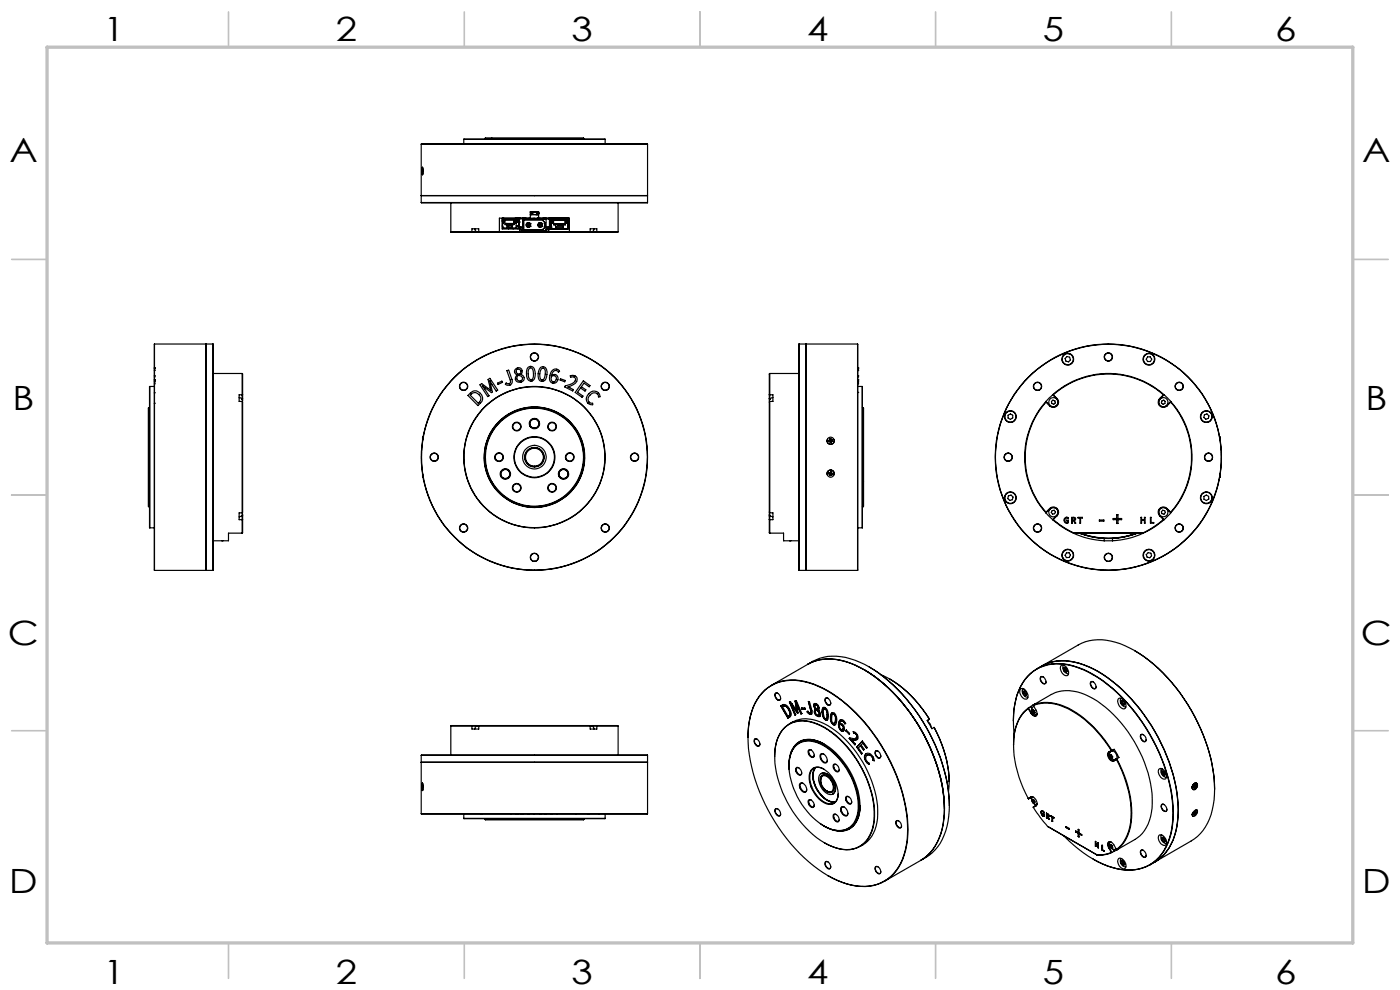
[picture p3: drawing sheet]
<svg xmlns="http://www.w3.org/2000/svg" width="297mm" height="210mm" viewBox="0 0 297 210" stroke-linecap="round" stroke-linejoin="round" font-family="sans-serif">
<defs><g id="words">
<g font-size="7.1">
<text x="22" y="8.7">1</text>
<text x="71.2" y="8.7">2</text>
<text x="121.2" y="8.7">3</text>
<text x="171.2" y="8.7">4</text>
<text x="221.2" y="8.7">5</text>
<text x="270.5" y="8.7">6</text>
<text x="2" y="34.4">A</text>
<text x="289" y="34.4">A</text>
<text x="2.7" y="86.9">B</text>
<text x="289.7" y="86.9">B</text>
<text x="1.7" y="136.9">C</text>
<text x="288.7" y="136.9">C</text>
<text x="2" y="189.4">D</text>
<text x="289" y="189.4">D</text>
<text x="22" y="208.7">1</text>
<text x="71.2" y="208.7">2</text>
<text x="121.2" y="208.7">3</text>
<text x="171.2" y="208.7">4</text>
<text x="221.2" y="208.7">5</text>
<text x="270.5" y="208.7">6</text>
</g>
</g></defs>
<g fill="none" stroke="#c0c0c0" stroke-width=".35">
<path d="M48.5 2.5v7.5M98.5 2.5v7.5M148.5 2.5v7.5M198.5 2.5v7.5M248.5 2.5v7.5M2.5 55h7.5M287 55h7.5M2.5 105h7.5M287 105h7.5M2.5 155h7.5M287 155h7.5M48.5 200v7.5"/>
<path d="M98.5 200v7.5M148.5 200v7.5M198.5 200v7.5M248.5 200v7.5"/>
</g>
<path d="M10 10h277v190h-277z" fill="none" stroke="#c0c0c0" stroke-width=".7"/>
<g fill="none" stroke="#000" stroke-width=".25">
<path d="M89.4 30.6h48M89.4 30.6v12.4M89.6 35.5v1.6M89.7 35.6v1.4M98.4 29.6h15M98.4 29.6v.9M102.9 29.4h21M102.9 29.4v.1M113.4 29.6h15M113.4 29.5l15 .1M113.4 29.5l-15 .1M123.9 29.4v.1"/>
<path d="M128.4 29.6v.9M137.4 30.6v12.4M89.4 41.5h48h-48M89.4 43h48M95.6 49.2h4.5M95.6 49.2l4.6 .1M95.6 43v6.2M100.1 49.2v-.7h1.5v.7M100.1 49.2h1M100.1 49.2l.1 .1M100.2 49.3h.7M100.7 48.5a.75 .75 0 0 0 .9 .7"/>
<path d="M100.9 49.3h.3M101 49.1l-.1 .2M101.6 49.2h4.3M101.6 49.2l4.4 .1M105.9 49.2v-2.9h6.6v-1.4h1.8v1.4h6.5v2.9M105.9 49.2h14.9M105.9 49.2l.1 .1M106 49.3h14.8M106.5 46.6h.3M106.5 46.9h.1M106.5 47.9h.1M106.5 46.8h.1"/>
<path d="M106.6 48.4h2.9M106.6 46.3v2.1M106.6 48.4h.1M106.6 46.8h.1M106.6 46.4h.1M106.6 46.6h.1M106.6 47.3h.1M106.6 48.1h.1M106.8 46.3v1M106.9 46.3v1h-.3M106.9 48.4h.1M107.4 47.4h.1"/>
<path d="M107.6 47.6h.2M107.6 47.5h1v.8h-1zM107.6 47.8h1M107.6 47.9h.3M107.8 47.8h.5M107.8 47.5v.3M107.8 47.5h.1M107.8 47.8h.1M107.9 47.9h.7M107.9 47.9v.4M107.9 48.4v.2M108.3 47.6h.3"/>
<path d="M108.3 47.5v.3M108.3 47.8h.1M108.6 47.5h.1M108.9 48.4v.2M109 46.6h-1.9v1.1h.3v-.3M109 46.6v1.1h-.2v-.3h-1.4M109 46.6h.1M109.3 46.3v1h.2M109.3 48.4h.1M109.4 46.6h.1M109.4 46.3v1M109.5 46.4h.1"/>
<path d="M109.5 46.3h.1M109.5 47.9h.4M109.5 46.7h.1M109.5 46.5h.1M109.5 46.3v2.1M109.5 48.4h.1M109.6 46.3h.1M109.6 47.1h.1M109.6 47.1h.4M109.6 46.5h.1M109.6 46.3h.7M109.6 46.3v.8"/>
<path d="M109.8 47.1h.1M109.8 46.3h.1M109.9 47.1h.1M109.9 46.3h.1M109.9 46.3v.8M109.9 47.9h.1M109.9 47.9v.7M110 47.1h.1M110.1 46.3h.1M110.2 46.4h-.2v1.8h.2M110.2 46.4l1.2 .1M110.2 46.4v1.8"/>
<path d="M110.2 48.2h.7M110.3 48.6h.5v.4M110.3 48.6h-3.8v-2.3h14v2.3h-4.1M110.3 48.6v.4h6.1v-.4M110.3 48.2h.5M110.3 48.2h.1M110.3 46.3v.1M110.8 48.2h.1M110.8 46.3h.6M110.8 46.3v.1M110.9 48.7l.2 .3M110.9 46.5l-.1 2.3"/>
<path d="M110.9 46.5h5M110.9 48.7h.1M110.9 48.2h.1M110.9 46.5h.1M110.9 46.3h.1M110.9 46.3v.1M111 49h.1M111.1 49h.1M111.1 46.4h.1M111.1 46.4v.1M111.2 46.3v.1M111.3 46.3h.1"/>
<path d="M111.4 46.3v.2M111.5 46.3h.1M111.5 46.3v.2M111.6 46.3v.2M111.8 47.4l-.2 .3 .2 .3M111.8 47.4l.1 .2M111.8 47.4h.1M111.8 48h.1M111.8 47.4l.5 .1M111.8 47.4l.5-.1 .1 .1-.1 .1M111.8 48.1l.3 .1M111.8 47.4l.7 .6"/>
<path d="M111.8 49h.1M111.8 48.1h.1M111.9 47.6v.3M111.9 47.9l-.1 .1M111.9 47.6l.4 .3M112.1 48.2h.1M112.1 47.2h.1M112.1 47.8h.1M112.1 47.7h.1M112.1 47.2l-.3 .2M112.1 46.3v.2M112.3 47.9l-.5 .2"/>
<path d="M112.3 47.9l.1 .2h-.6M112.3 47.5l-.4 .4M112.5 47.4l-.2 .2 .2 .4M112.5 47.4v.6M112.5 47.4l-.7 .7M112.5 48h.1M112.5 47.4h.1M112.5 45h1.8M112.5 45.5h1.8M112.5 45.5h.2M112.6 45.4l.1 .1zM112.6 45.3l.3 .1"/>
<path d="M112.6 45.3h.1M112.6 45.1v.3M112.6 46.3v.2M112.6 46.3l.9 .2M112.6 45.2h.1M112.6 45.1h.1M112.6 45.4h.1M112.7 45l-.1 .1M112.7 45h.1M112.8 45l.1 .1M112.8 45h.1M112.9 45.1h.1"/>
<path d="M112.9 45h1v.5h-1zM112.9 45.2h-.3M112.9 45.4l-.1 .1M112.9 45.4h.1M113.1 46.3h.1M113.4 46.3h.1M113.5 46.3v.2M113.7 45.5h.1M113.9 45.4l.1 .1zM113.9 45.2h.2M113.9 45.4h.2M113.9 45.1h.1"/>
<path d="M113.9 45.2h.1M113.9 45.4h.1M113.9 46.3h.1M113.9 46.3v.2M114 45l-.1 .1M114 45h.1M114.1 45l.1 .1M114.1 45.5h.2M114.1 45h.1M114.1 45.2h.1M114.1 45.4h.1M114.1 46.3v.2"/>
<path d="M114.2 45.1l-.1 .4M114.2 45.3l-.1 .1M114.2 45.1h.1M114.2 45.3h.1M114.3 47.4l-.2 .3 .2 .3M114.3 47.4l.1 .2M114.3 47.4h.1M114.3 48h.1M114.3 48.1h.1M114.3 47.4l.5 .1M114.3 47.4l.5-.1 .1 .1-.1 .1M114.3 48.1l.3 .1"/>
<path d="M114.3 47.4l.7 .6M114.4 47.6v.3M114.4 47.9l-.1 .1M114.4 47.6l.4 .3M114.6 47.2l-.3 .2M114.6 46.3v.2M114.6 48.2h.1M114.6 47.2h.1M114.6 47.8h.1M114.6 47.7h.1M114.7 47.7h.1M114.8 47.9l-.5 .2"/>
<path d="M114.8 47.9l.1 .2h-.6M114.8 47.5l-.4 .4M114.9 49h.1M115 47.4l-.2 .2 .2 .4M115 48h.1M115 47.4h.1M115 47.4v.6M115 47.4l-.7 .7M115.1 46.3v.2M115.1 46.7l.5 .5M115.1 46.7h-4v2h4M115.1 48.7h.1"/>
<path d="M115.1 46.7h.1M115.2 46.3h.1M115.3 46.4h1.4h-.1v1.8M115.3 46.3v.2M115.4 46.3h.1M115.5 46.4h.1M115.5 46.3v.1M115.6 46.3h.1M115.6 46.4h.1M115.6 46.3v.2M115.6 47.2v1M115.6 48.2l-.5 .5"/>
<path d="M115.6 48.2h.1M115.6 47.2h.1M115.7 46.3v.1M115.8 46.4h.1M115.8 46.3l.1 2.4-.2 .3h-4.6M115.8 48.8h.1M115.9 48.5h4.6M115.9 48.2h.7M115.9 46.4h.1M115.9 48.2h.5M115.9 48.2h.1M115.9 46.3v.1"/>
<path d="M116.4 46.4h.1M116.4 48.2h.1M116.4 46.3v.1M116.4 48.6h-.5v.4M116.5 46.4h.1M116.5 46.3h.1M116.6 46.3h.1M116.7 46.3h.1M116.7 46.3v1.9h-.1M116.7 46.6h.2M116.7 46.7h.4M116.7 46.5h.2"/>
<path d="M116.7 48h.2M116.7 46.6h.1M116.8 46.5v.4h.1h-.2M116.8 46.3h.1M116.8 46.5v.1M116.8 46.6h.1M116.9 46.5l-.2 .1M116.9 46.4h.2M116.9 48.5h3.5M116.9 46.4v2.1M116.9 48.5h.1M116.9 46.8h.1"/>
<path d="M116.9 46.5h.1M116.9 46.7h.1M116.9 47.3h.1M116.9 48.2h.1M116.9 47.4h.1M116.9 46.4h.1M117 46.3h.1M117.1 46.3v1M117.2 46.4h3M117.2 46.3v1h-.3M117.2 48.5h.1M117.2 46.3v.1"/>
<path d="M117.3 46.3h.1M117.4 46.3v.1M117.5 46.3h.1M117.6 46.3v.1M117.7 47.4h.1M117.8 46.3h.1M117.9 48h1.6M117.9 47.6h1.6v.7h-1.6zM118 46.3v.1M118.1 46.3v.1M118.2 46.3v.1M118.3 46.3h.1"/>
<path d="M118.4 47.6v.2M118.4 47.8h.6M118.4 47.6h.1M118.4 47.8h.1M118.4 46.3v.1M118.5 46.3h.1M118.5 46.3v.1M118.6 46.3h.1M118.6 46.3v.1M118.7 46.3v.1M118.9 46.3h.1M118.9 46.3v.1"/>
<path d="M119 46.3v.1M119 47.6v.2M119 47.8h.1M119.1 46.3h.1M119.1 46.3v.1M119.2 46.3v.1M119.3 46.3v.1M119.4 46.3v.1M119.5 47.6h.1M119.6 46.3h.1M119.6 46.3v.1M119.8 46.3v.1"/>
<path d="M119.8 46.3h.1M119.9 46.7h-2.5v1h.3v-.3M119.9 46.7v1h-.2v-.3h-2M119.9 46.7h.1M119.9 46.3v.1M120 46.3v.1M120.1 46.3v.1M120.2 46.3v1h.2M120.2 48.5h.1M120.3 46.4h.1v2.1M120.3 46.7h.1M120.3 46.3v1"/>
<path d="M120.4 46.3h.1M120.4 46.5h.1M120.4 46.6h.1M120.4 46.9h.1M120.4 47.5h.1M120.4 48h.1M120.4 48.5h.1M120.8 49.2h4.4M120.8 49.2v.1M125.1 49.2h.4M125.2 49.2v-.7h1.4v.8M125.2 49.2l-4.4 .1"/>
<path d="M125.5 49.3h.3M125.6 49.2h5.5M125.8 49.1v.2M125.8 49.3h.8M126 48.5a.67 .67 0 0 1-.6 .7M131.1 49.2l-4.5 .1M131.1 43v6.2M32.7 79.9h.1M32.7 78.6h.1M32.7 79.7h.1M32.7 78.1h.1M32.7 78h.1"/>
<path d="M32.7 78.3h.1M32.8 73v48M32.8 73h10.9M43.7 73v48M43.7 73h.1M45.2 73h-1.5v48h1.5M45.2 73v48M45.2 79.2h6.2M51.4 79.2v5.5M51.4 79.2l.1 4.5M107.5 78.6l.4-.1 .7 2a.86 .86 0 0 1-.3 1.1 .86 .86 0 0 1-1.1-.1l.2-.3a.53 .53 0 0 0 .7 .1 .53 .53 0 0 0 .1-.7zM109.6 78.4a.58 .58 0 0 1 .8 .1 .58 .58 0 0 1-.1 .9 .62 .62 0 0 1-.7-.3 .62 .62 0 0 1 0-.7z"/>
<path d="M109.7 79.5a.8 .8 0 0 1-.3-1.1 .8 .8 0 0 1 1.2-.2 .8 .8 0 0 1-.1 1.2 .82 .82 0 0 1 .7 .9 .82 .82 0 0 1-.8 .8M109.7 79.5h.1M109.7 79.5a.84 .84 0 0 0-.3 1.1 .84 .84 0 0 0 1 .5M109.9 79.6a.66 .66 0 0 1 .8 .3 .66 .66 0 0 1-.1 .8l-.5 .1a.6 .6 0 0 1-.4-.9zM112.1 77.9a.9 .9 0 0 1 1 0 .9 .9 0 0 1 .4 .8l.1 .5a1.26 1.26 0 0 1-.9 1.6h-.3a1.26 1.26 0 0 1-.7-1.5 1.58 1.58 0 0 1 .4-1.4zM112.4 78.1l.2-.1a1.27 1.27 0 0 1 .6 1.6 .71 .71 0 0 1-.5 .9h-.2a2.19 2.19 0 0 1-.1-2.4zM114.6 78.1l.2-.2a.92 .92 0 0 1 .9 .1 .92 .92 0 0 1 .4 .9l-.1 .5a1.13 1.13 0 0 1-1.3 1.4 2.18 2.18 0 0 1-.1-2.7zM114.9 78.2a.43 .43 0 0 1 .6 .1 2.23 2.23 0 0 1-.3 2.3h-.2a1.53 1.53 0 0 1-.3-2zM116.9 79.9a.62 .62 0 0 1 .9-.1 .62 .62 0 0 1 .1 .9 .62 .62 0 0 1-.8 .1zM117.1 78.6a.96 .96 0 0 1 1.6 .2l-.2 .1a.82 .82 0 0 0-1.1-.2 .82 .82 0 0 0-.4 .9 .92 .92 0 0 1 1.4 .7 .92 .92 0 0 1-1.1 1l-.2-.1a1.82 1.82 0 0 1 0-2.6zM121 79.7a1.01 1.01 0 0 1 1.4 .5 1.01 1.01 0 0 1-.8 1.4l-1.1 .5 1.1 .5-.1 .3-1.7-.8 .1-.2a2.65 2.65 0 0 0 2.2-1.3 .55 .55 0 0 0-.6-.7l-.4 .1zM163.3 79.2v5.5"/>
<path d="M163.3 79.2l-.1 4.5M163.3 79.2h6.2M169.5 73h1.5v48h-1.5M169.5 73v48M171 73v48M171 73h10.9M171 73h.1M181.9 73v48M182 78.3h.1M182 78h.1M182 78.1h.1M182 79.7h.1"/>
<path d="M182 78.6h.1M182 79.9h.1M226.3 75.6l.6 .2 .2 .5-.4 .5-.6-.2-.1-.5zM243.5 75.7h.5l.3 .4-.2 .6h-.6l-.3-.5zM31.6 86.5v21M31.6 86.5h.1M31.8 82v30M31.8 82h.9M32.7 83.3h.1M32.7 85.5h.1M32.7 81h.1M32.7 80.6h.1"/>
<path d="M32.7 80.5h.1M32.7 80.8h.1M32.7 81.4h.1M50.7 84.3a.74 .74 0 0 1 .8 .6h-.1M51.4 85.2v23.6M51.4 85.2l.1 .1M51.4 84.9v.4M51.5 83.7h-.8v1.5h.7M51.5 85.3l-.1 23.5M51.5 84.5v.3M51.5 83.7v.8M51.5 84.5l-.2 .1"/>
<path d="M89.7 92.7v.5M89.7 92.7l-.1 .8M89.7 92.7v.1M99.3 83.9a1.58 1.58 0 0 1 2.6-.5 1.35 1.35 0 0 1 .1 2.1l-.6 .5zM100 83.6a1.21 1.21 0 0 1 1.7 .2 1.21 1.21 0 0 1-.2 1.7l-1.7-1.7zM102.3 81.8h.1M103.9 80.8l1.4 2.2 .3-.2-1.7-2.6-.4 .3 .6 2.3-1.9-1.4-.4 .2 1.7 2.5 .3-.1-1.5-2.2M103.9 80.8h.1M103.9 80.8l.6 2.3-.3 .2-1.9-1.5M105.6 81.3l.9-.5 .1 .3-.9 .5zM108.1 81.7h.1M110.4 80.8h.1"/>
<path d="M110.4 81.1h.1M112.7 80.8h.1M112.7 80.5h.1M114.9 80.9h.1M115 80.6h.1M117.3 81h.1M118.9 80.4l1 .3-.1 .3-1-.4zM123.8 80.8l1.4 1-.2 .2-1.1-.7-.6 .7 1 .7-.2 .3-.9-.7-.7 .9 1.2 .8-.2 .3-1.5-1.1zM124.7 85.5h.1M124.9 83.5a1.29 1.29 0 0 1 1.4-.5 1.29 1.29 0 0 1 1 1.2h-.3a.94 .94 0 0 0-.8-.9 .94 .94 0 0 0-1 .5 .94 .94 0 0 0-.5 1.1 .94 .94 0 0 0 1 .6v.4a1.29 1.29 0 0 1-1.3-.9 1.29 1.29 0 0 1 .5-1.5zM163.2 83.7h.8v1.5h-.7M163.2 84.5v.3"/>
<path d="M163.2 84.5l.2 .1M163.2 83.7v.8M163.2 84.9v.4M163.3 85.2v23.6M164 84.3a.74 .74 0 0 0-.8 .6M175.5 93.2a.75 .75 0 0 0 .7 1.1 .75 .75 0 0 0 .7-1.1M175.9 93.4v.3v-.3M176.3 93.1l-.3 .1h.3M176.4 93.8h-.3h.3M176.5 93.3v.2M176.5 93.3l.1 .2M176.5 93.5v.1"/>
<path d="M176.6 93.3h-.3v-.2h-.3l.1 .3h-.3l.1 .3 .2-.1v.3l.3-.1M176.6 93.3v.2l-.2 .1v.2M176.6 93.5h.1M182 83.2h.1M182 81.4h.1M182 80.8h.1M182 80.5h.1M182 80.6h.1M182 81h.1M182 82h.9M182.9 82v30M183 86.5h.1"/>
<path d="M183.1 86.5v21M213.9 88.1l.4-.3 .5 .3v.5l-.5 .4-.4-.3zM221.9 85.3a17.6 17.6 0 0 0 0 23.3M221.9 85.2a17.7 17.7 0 0 0 0 23.6M221.9 85.3l.8 .8M221.9 85.2v.1M221.9 85.2l.8 .8M222.7 86v.1M223.1 85.2l.3-.3 .4 .1 .1 .5-.3 .3-.3-.1-.2-.1zM223.3 83.7a17.7 17.7 0 0 1 23.6 0M223.3 83.7l-1.4 1.5M223.3 83.7h.1"/>
<path d="M223.3 83.7l.9 .9M223.4 83.7a17.6 17.6 0 0 1 23.4 0M223.4 83.7l.8 .8M224.2 84.6a1.01 1.01 0 0 1 0 1.4 1.01 1.01 0 0 1-1.5 0M224.2 84.5a1.11 1.11 0 0 1 0 1.6 1.11 1.11 0 0 1-1.5 0M224.2 84.5v.1M246 84.5a1.11 1.11 0 0 0 0 1.6 1.11 1.11 0 0 0 1.6 0M246 84.5l.1 .1M246.1 84.6a1.01 1.01 0 0 0 0 1.4 1.01 1.01 0 0 0 1.4 0M246.5 85l.4-.1 .3 .3-.1 .4-.4 .2-.3-.3zM246.8 83.7h.1M246.8 83.7l-.8 .8"/>
<path d="M246.9 83.7l1.5 1.5M246.9 83.7l-.8 .9M247.5 86l.1 .1M248.4 85.3a17.6 17.6 0 0 1 0 23.3M248.4 85.2a17.7 17.7 0 0 1 0 23.6M248.4 85.3l-.8 .8M248.4 85.2l-.9 .8M248.4 85.2v.1M255.5 88l.5-.2 .5 .4-.1 .5-.6 .2-.4-.4zM258.8 92.7v.5M258.8 92.7l.1 .8M258.8 92.7v.1"/>
<path d="M31.6 107.5h.1M31.8 112h.9M47.1 114.7h.1M51.3 109.4h.2M51.4 108.8h-.7v1.4h.7M51.4 110.2v2.9M51.4 113.1h-2.9v1.6h-3.3M51.4 109.2v1M51.4 108.7l.1 .7M51.5 109l-.3 .5-.5 .1M51.5 110.2l-.1 2.9M51.5 109.4v.8"/>
<path d="M51.5 110.2h-.1M89.6 100.4l.1 .8M89.7 100.7v.5M89.7 101.2h.1M163.2 109.1v.3M163.2 110.2l.1 2.9M163.2 109.4v.8M163.2 110.2h.1M163.2 109a.74 .74 0 0 0 .8 .6M163.2 108.7v.4M163.3 113.1h2.9v1.6h3.3M163.3 110.2v2.9"/>
<path d="M163.3 108.8h.7v1.4h-.7M163.3 109.2v1M163.4 109.4h-.2M167.6 114.7h.1M175.5 100.8a.76 .76 0 0 1 .7-1.1 .76 .76 0 0 1 .7 1.1M175.9 100.3l-.1 .2 .3 .1-.1 .2 .2 .1M175.9 100.3h.2l.1-.2h.2v.3l.2 .1-.1 .2-.2-.1-.1 .3M175.9 100.3v.2M176 100.3l-.1 .2M176 100.8l.2 .1M176 100.7l.2 .1M176.2 100.1l.2 .1"/>
<path d="M176.2 100.2l.2 .1M176.5 100.5v.2M176.6 100.5l-.1 .2M176.6 100.5h.1M182 112h.9M183 107.5h.1M213.9 105.2l.6-.2 .4 .4-.1 .6-.6 .1-.4-.3zM221.9 108.8l1.4 1.4M221.9 108.6v.2M222.7 107.9a1.1 1.1 0 0 1 1.5-.1 1.1 1.1 0 0 1 0 1.6M222.7 107.9l-.8 .7M222.7 107.9h.1"/>
<path d="M222.7 107.9a1 1 0 0 1 1.5 0 1 1 0 0 1 0 1.5M222.7 107.9l-.8 .9M223.2 108.3l.4-.1 .3 .4-.2 .4-.4 .1-.3-.4zM223.3 110.2a17.3 17.3 0 0 0 4.4 2.9M223.4 110.2a19.8 19.8 0 0 0 4.3 2.8M223.4 110.2h-.1M224.2 109.4h.1M224.2 109.4l-.9 .8M224.2 109.4l-.8 .8M225.8 110a.5 .5 0 0 1 .9-.1 .5 .5 0 0 0-.8 .3 .5 .5 0 0 0 .6 .6v-.3h-.2v-.2h.4v.5a.6 .6 0 0 1-.9 0 .6 .6 0 0 1 0-.8zM226.2 117.3h.6l.3 .4-.3 .5-.6 .1-.2-.5zM226.3 111h.1"/>
<path d="M227.4 109.7l.7 .1 .1 .4-.3 .2 .3 .6h-.2l-.2-.6h-.3v.6h-.1zM227.5 109.8l.5 .1-.1 .4h-.4zM227.7 113.1a17.3 17.3 0 0 0 6.5 1.6M227.7 113.1h14.8M227.7 113h14.8M227.7 113v.1M228.7 109.7h.9v.2h-.4v1.1h-.1v-1.1h-.4zM229.2 113.1a16.8 16.8 0 0 0 11.9 0M233.2 110.3h1v.3h-1zM234.2 114.2h1.8M234.2 114.7h1.8M234.2 114.2v.5"/>
<path d="M236 114.2v.5M236.9 109.2h.3v.8h.7v.2h-.7v.8h-.3v-.8h-.8v-.2h.8zM241.2 113.1a17.1 17.1 0 0 1-12.2 0l2.8 .8 2.4 .3M241.3 113.1l-3 .8-2.3 .3M242 109.7h.2v.6h.6v-.6h.1v1.3h-.1v-.6h-.6v.6h-.2zM242.5 113.1a17.3 17.3 0 0 1-6.5 1.6M242.5 113v.1M243.2 117.6l.4-.4 .5 .1 .2 .6-.4 .4-.5-.1zM244.1 109.7h.1v1.1h.6v.2h-.7zM246 109.4l.8 .8M246.1 109.4h-.1M246.1 109.4l.8 .8"/>
<path d="M246.7 108.2l.4 .1 .1 .2v.2l-.3 .4-.4-.1-.1-.4zM246.8 110.2a19.8 19.8 0 0 1-4.3 2.8M246.8 110.2h.1M246.9 110.2a17.3 17.3 0 0 1-4.4 2.9M247.5 107.9a1 1 0 0 0-1.4 0 1 1 0 0 0 0 1.5M247.5 107.9l.9 .9M247.6 107.9a1.1 1.1 0 0 0-1.6 0 1.1 1.1 0 0 0 0 1.5M247.6 107.9l.8 .7M247.6 107.9h-.1M248.4 108.8l-1.5 1.4M248.4 108.6v.2M255.4 105.3l.5-.3 .5 .3v.6l-.5 .3-.5-.3z"/>
<path d="M258.8 101.2h.1M258.8 100.7v.5M258.9 100.4l-.1 .8M32.8 121h10.9M43.7 120.9v.1M171 120.9v.1M171 121h10.9M240.7 138a37.6 37.6 0 0 1 16.5 24.4l.4 2.6 .1 2.4M95.6 154h4.5M95.6 154v6.2M100.1 154v.6h1.5v-.6M100.1 154h1"/>
<path d="M100.2 153.9l-4.6 .1M100.2 153.9l-.1 .1M100.2 153.9h.7M100.9 153.9h.3M100.9 153.9l.1 .2M101.6 154h23.6M101.6 153.9a.75 .75 0 0 0-.9 .7M125.1 153.9a.7 .7 0 0 1 .9 .7M125.5 153.9h.3M125.6 154h5.5M125.8 153.9v.2M125.8 153.9h.8"/>
<path d="M126.6 153.9v.7h-1.4v-.6M126.6 153.9l4.5 .1M131.1 154v6.2M158.7 156.4a13.5 13.5 0 0 1 3.6-10 9.9 9.9 0 0 1 10.3-1.3 30.8 30.8 0 0 1 14.3 12.9 33.6 33.6 0 0 1 5.6 20.3 11.1 11.1 0 0 1-4.9 8.6 10.7 10.7 0 0 1-9.9-.1l-2.1-1.1M160.1 156.7a.98 .98 0 0 1 .9 .5 .98 .98 0 0 1 0 1.1 1.07 1.07 0 0 1-.9-1.6zM160.6 156.8l-.3-.1a.81 .81 0 0 0-.1 1 .81 .81 0 0 0 .9 .4l.1-.3M162.3 146.4a10 10 0 0 1 10.3-1.2 30.9 30.9 0 0 1 14.2 12.8 33.4 33.4 0 0 1 5.6 20.2 10.9 10.9 0 0 1-4.8 8.7 10.7 10.7 0 0 1-9.9-.1 33.6 33.6 0 0 1-15.4-16.3 30 30 0 0 1-3.3-17.5 11.2 11.2 0 0 1 3.3-6.6zM164.4 147.1l.1-.1a.97 .97 0 0 1 .9 .5 .97 .97 0 0 1 0 1 1.09 1.09 0 0 1-1-1.4zM165 147.1l-.1-.1a.34 .34 0 0 0-.5 .3 .92 .92 0 0 0 1.1 1.1l.1-.3M165.6 149.7a1.11 1.11 0 0 1 1.9 .7 1.24 1.24 0 0 1 0 1.7l-.4 .2zM165.7 149.7l1.5 2.6M166.2 149.8a1.01 1.01 0 0 1 1.1 .7"/>
<path d="M166.2 149.8a1 1 0 0 1 1.1 .7M166.2 149.8l-.2 .1 1.2 2.1M166.5 154.3a6.1 6.1 0 0 1 6.8-.7 20.9 20.9 0 0 1 10 10.4 17.7 17.7 0 0 1 1.8 11.7 5.7 5.7 0 0 1-7.8 4.1 19.9 19.9 0 0 1-10.8-10.7 17.6 17.6 0 0 1-1.8-11.6l.9-2.1zM167.2 151.9v.1M167.3 150.5l.3 .9-.2 .5M167.3 150.5l.3 .9-.2 .4M167.3 150.5h.1M167.4 151.8v.1M167.4 151.8l-.2 .2M167.4 153.6a6.8 6.8 0 0 1 7.4-.1 23.2 23.2 0 0 1 11.2 16.4 9.9 9.9 0 0 1-2 8.6l-1.5 1.1M167.8 149.3l1 2.3-.2 .1M167.8 149.3h.1"/>
<path d="M167.8 149.3l.4 .6M167.9 149.3h.1M167.9 149.3l.3 .6M168.2 149.9l1 1.4M168.2 149.9h.1M168.2 149.9l1 1.3M168.7 151.6l-.1 .1M168.8 151.6h-.1M168.9 158.1a4.9 4.9 0 0 1 5.8 .1 16.3 16.3 0 0 1 7.4 13.3 4.8 4.8 0 0 1-2.7 4.5 6.7 6.7 0 0 1-6.3-2 16.1 16.1 0 0 1-5.7-12.5l.3-1.3a4.4 4.4 0 0 1 1.2-2.1zM168.9 149.1l.4 2.1M168.9 149.1h.1M168.9 149.1l.4 .8"/>
<path d="M169 150.2l.1 .6M169 150.2l.1 .6-1.4-1.9h-.2l1.1 2.8M169 149.1l.3 .8M169 150.2l-.3-1.5h.2l1.2 2.7M169 149.1h-.1M169.2 151.2h.1M169.2 151.2v.1M169.3 149.9l.6 1.5M169.3 151.2l-.1 .1M169.3 149.9h.1M169.8 157.3l-.7 .6M169.9 151.4h.1"/>
<path d="M170.1 151.4h-.2M170.2 150.4l-.1-.2h.6l.1 .3-.7-.1h.7M170.6 157l-1.1 .5M171.2 151l.7 .5M171.3 151l.6 .5M171.3 140.9a10.8 10.8 0 0 1 10 .2l2.1 1M171.3 140.9l-7.6 4.5M171.4 140.9a11.5 11.5 0 0 1 11 .6 34 34 0 0 1 13.7 14.5 31.9 31.9 0 0 1 4.1 17.8 11.2 11.2 0 0 1-4.8 8.6 10.6 10.6 0 0 0 5.9-9.2 32.3 32.3 0 0 0-4.9-19 35.4 35.4 0 0 0-12-12.7M171.4 140.9a10.9 10.9 0 0 1 11-.4l2 1M171.4 150.8l-.2 .2M171.5 148.8l.5 1.9M171.6 159.1a1.1 1.1 0 0 1 1 1.5 1.07 1.07 0 0 1-1-1.5z"/>
<path d="M171.9 151.5h.1M172 150.7l-.5-1.9 .2 .1 .6 1.9v.5l-.4 .2M172 150.7l-.1 .5-.5-.3M172 150.7h.1M172 150.7l-.1 .5M172.1 159.1a.35 .35 0 0 0-.5 .3 .96 .96 0 0 0 1 1.1l.1-.3M172.2 151.5h-.3M172.5 157.1l-.1 .1M172.6 149.7l.1-.4a.87 .87 0 0 1 .9 .4 .87 .87 0 0 1 0 1M172.6 149.7l.4 .7M172.6 149.7h.1M172.7 149.7l.3 .7"/>
<path d="M172.8 151.1a1.13 1.13 0 0 0 .7 .9M172.8 151l.3 .7 .5 .3M172.8 151v.1M172.8 149.3l-.1 .4M172.9 150.5l-.1 .6M172.9 150.5l-.1 .5M173 150.4v.1M173 150.4h.1M173 150.5h.1M173.1 150.4l-.1 .1M173.1 149.5h-.2v.3l.5 .8M173.1 149.5l.5 .6"/>
<path d="M173.2 150.6l.4 .4 .2 .4M173.2 149.5l.4 .6M173.2 149.5h-.2M173.2 150.6l-.2 .3v.4l.5 .4M173.2 150.6l.6 .8M173.2 149.5h-.1M173.5 151.7h.1M173.5 152h.1M173.6 152h.1M173.6 150.1l-.2 .5M173.6 150.1h.1M173.6 150.7a.77 .77 0 0 1 .2 1.3h-.3"/>
<path d="M173.6 150.7h.1M173.8 151.4l-.1 .3h-.2M173.8 151.4l-.1 .3M173.8 151.4h.1M174 151.9l-.4 .1M174.1 160a1.22 1.22 0 0 1 1.2 .5 1.22 1.22 0 0 1 .1 1.2 1.15 1.15 0 0 1-1.4-1.3zM174.4 151.1a.8 .8 0 0 1 .3-1l.1-.1a1.95 1.95 0 0 1 .7 2.7h-.4M174.4 151.1l.2 .8 .5 .8M174.4 151l.2 .9 .2 .5 .4 .3M174.4 151v.1M174.7 150.1l-.2 .2-.1 .7M174.8 160a.47 .47 0 0 0-.6 0 .47 .47 0 0 0-.1 .6 1 1 0 0 0 1.3 1l.1-.3"/>
<path d="M174.9 150.3h.2M174.9 157.9a4.9 4.9 0 0 0-6.1 .1l-1 1.7M175 148.2a.84 .84 0 0 1 .9 .1 .84 .84 0 0 1 .3 .8 .45 .45 0 0 1-.3 .5 .45 .45 0 0 1-.5-.2l-.3-.5zM175 150.3h-.1a1.86 1.86 0 0 0 .2 2.2M175 150.3l.4 .6 .1 .7M175 150.3h.1M175.1 150.3l.3 .6 .1 .7M175.1 152.7h.1M175.1 152.5h.1M175.2 152.7h.3M175.2 152.7h.1M175.2 152.7h-.1"/>
<path d="M175.3 152.5h.1M175.5 151.6l-.1 .6-.1 .3h-.2M175.5 151.6l-.2 .8M175.5 151.6h.1M175.6 148.1h-.2a.84 .84 0 0 0-.2 1 .84 .84 0 0 0 .9 .4l.1-.4M176.2 152l.2-.7a.56 .56 0 0 1 .9 .3l.2 1.3a.75 .75 0 0 1-.4 .9l-.4-.1M176.2 152a1.81 1.81 0 0 0 .5 1.7M176.2 152h.1M176.2 152a1.71 1.71 0 0 0 .6 1.7M176.5 151.2l-.3 .8M176.7 151.5h.3M176.7 153.7h.1"/>
<path d="M176.7 153.4h.1M176.8 153.7h.4M176.8 153.7h-.1M176.9 151.5l-.1-.1a1.58 1.58 0 0 0-.1 2M176.9 151.5l.3 .6v.6M177 151.5l.3 .6v.6M177 151.5h-.1M177.2 152.7l-.1 .6-.1 .2-.3-.1M177.3 152.7l-.3 .8M177.3 152.7h-.1M177.9 153.3l.4-.6a.87 .87 0 0 1 1.1 .8h-.2M177.9 153.3a1.66 1.66 0 0 0 .5 1.7"/>
<path d="M177.9 153.3h.1M178 153.3a1.58 1.58 0 0 0 .4 1.6M178.2 153.7l.4 .1M178.2 153.7l-.1 .5 .3 .6M178.3 152.7l-.3 .6M178.4 154.9l.6 .2M178.4 154.9v.1M178.4 154.8h.1M178.5 153l.5 .1M178.6 153.8l.3 .4v.4M178.6 153.8l.3 .4v.3M178.6 153.8h.1"/>
<path d="M178.9 154.6l-.2 .2h-.3M178.9 153.1l-.5-.1-.2 .5a.98 .98 0 0 1 .9 .6 .98 .98 0 0 1-.2 1l-.5-.1M178.9 153.1l.3 .4M178.9 154.5l-.1 .3M178.9 153.1h.1M178.9 154.5v.1M179 153.1l.2 .4M179.2 153.5h.1M179.4 153.4l-.2 .1M179.5 155l.7 .7M179.5 155h.1M179.5 154.9l.7 .7v.1l-.7-.7z"/>
<path d="M179.6 154.9l-.1 .1M180.2 156.6l1.2 1.4 .1-.2-.9-.9M180.2 156.6h.1M180.2 156.6l1.2 1.4M180.3 156.5l-.1 .1M180.6 156.9h.1M180.7 156.9h1.1M181 155.2l.1 .2M181.1 155.5l-.1-.3a1.08 1.08 0 0 1 .8 1.7h-1.2M181.1 155.5l.5 .2M181.1 155.4l.5 .3M181.1 155.4v.1"/>
<path d="M181.6 155.7l.2 .5-.1 .2M181.6 156.6h.1M181.6 155.7l.2 .4v.3M181.6 155.7h.1M181.7 156.4l-.4 .3-1.1-.2v.1M181.7 156.4h.1M181.8 158.5l1 1.4M181.8 156.4l-.2 .2M182.5 158.2l-.4 .5 .8 1.1-.1 .1-1-1.4M182.5 158.2h.1M182.6 158.2l.6 .9M183.1 157.6l.7 1.1 .2-.1-1-1.4-1.2 1.3"/>
<path d="M183.1 157.6l-.4 .4 .6 1-.1 .1-.7-.9M183.1 157.6l.8 1.1M183.4 142.1a37.5 37.5 0 0 1 16.9 29.4 13.3 13.3 0 0 1-3.6 10l-1.3 1-7.8 4.4M183.4 142.1a37.7 37.7 0 0 1 16.9 28.1v1.3M183.8 159.8a1.11 1.11 0 0 0-.1 1.7M184.4 141.5a37.7 37.7 0 0 1 17 28.1v1.3M185.8 159.3a.98 .98 0 0 1 .9 .5 .98 .98 0 0 1-.1 1 1.07 1.07 0 0 1-.8-1.5zM186.3 159.3h-.3a.82 .82 0 0 0-.2 1 .82 .82 0 0 0 1 .3l.1-.2M186.9 143.1a22.5 22.5 0 0 1 10.3 9.5M188.8 144.1a25 25 0 0 1 8.4 8.5M196.9 153.2l.4 .3 .2 .7M197.2 152.6l-.5 .3 1 1.7 .5-.3"/>
<path d="M198.2 154.3a23.2 23.2 0 0 1 3 13.6M198.2 154.3a24.5 24.5 0 0 1 3.2 11.5M215 152.9a13.1 13.1 0 0 1 3.6-10 9.8 9.8 0 0 1 10.3-1.3 29.7 29.7 0 0 1 13.5 11.7 35.4 35.4 0 0 1 6.5 20.3 11.6 11.6 0 0 1-5 9.9 10.9 10.9 0 0 1-9.9-.2l-2.1-1.1M215 152.9h.1M215.2 155.8a16.5 16.5 0 0 1 2.2-11.6 8.9 8.9 0 0 1 9.5-3.1 26 26 0 0 1 13.8 9.9 36 36 0 0 1 8.1 22.6 11.9 11.9 0 0 1-4.2 9.4 9.9 9.9 0 0 1-9.7 .7 26.2 26.2 0 0 1-9.2-6.4M216.4 146.3a.75 .75 0 0 1 1.3 .3l.4 .9a.66 .66 0 0 1-.4 .8 .66 .66 0 0 1-.8-.4l-.5-.9zM217 146.1a1.29 1.29 0 0 0 1.1 1.8M217 147.1v-.5h.4l.3 .4 .1 .5-.4 .1M217 147.1l.4 .5M217.3 146.6v.4M217.3 147l.4 .4M217.3 147l-.3 .1"/>
<path d="M217.7 147.4h.1M217.7 147.4l-.3 .2M218.1 150.3a9.3 9.3 0 0 0-3.1 7.7 25.2 25.2 0 0 0 3.1 11.4M218.1 150.3l.6 1M218.2 150.1a9.3 9.3 0 0 0-3.2 7.9M218.2 150.1l.6 1.1M218.2 150.1l-.1 .2M218.7 149.9l-.5 .2M218.7 149.9l.2 .4M218.8 151.2l.4 .5 .4 .1h.2l.2-.4M218.8 151.2l-.1 .1M219 151.1l-.2 .1"/>
<path d="M219 151l.3 .3M219.1 149.6l3.9-2.3a8.3 8.3 0 0 1 8 .4 26.8 26.8 0 0 1 12.2 15.1 17.4 17.4 0 0 1 .4 12l-.4 .8a6.2 6.2 0 0 1-2.4 2.5l-3.9 2.2M219.2 149.6l.4-.3-.9 .6M219.2 149.6a9.2 9.2 0 0 1 8.3 1.1 25 25 0 0 1 8.4 8.5M219.2 149.6v.1M219.2 150.6l.3 .2v.4l-.2 .1M219.2 149.7a3 3 0 0 1 .8 1.8 .51 .51 0 0 1-.4 .5 .51 .51 0 0 1-.5-.3l-.4-.4M219.2 149.7a9.2 9.2 0 0 1 8.3 1.1 24.3 24.3 0 0 1 8.3 8.4M219.2 150.6l-.2 .1v.3M219.2 150.6l.1 .3M219.3 150.9l.3 .3-.3 .1M219.3 150.9l-.3 .1"/>
<path d="M219.3 149.8a1 1 0 0 0-.4 1.1 1 1 0 0 0 1.1 .7M220.8 143.6a.93 .93 0 0 1 .9 .4 .93 .93 0 0 1 0 1 1 1 0 0 1-.9-1.4zM221 141.3a10.9 10.9 0 0 1 9.9 .2 32.4 32.4 0 0 1 14.1 13.6 32.6 32.6 0 0 1 4.8 19.1 10.7 10.7 0 0 1-5.9 9.3M221 141.3l-1 .6M221 141.3l7.7-4.5a10.7 10.7 0 0 1 10 .2 33.8 33.8 0 0 1 15.4 16.2 30.2 30.2 0 0 1 3.3 17.6 10.4 10.4 0 0 1-4.7 7.6l-7.7 4.4a10.7 10.7 0 0 0 4.8-8.6 32.3 32.3 0 0 0-4.8-19.1 33.8 33.8 0 0 0-13-13.2 12.1 12.1 0 0 0-10.2-1zM221.3 143.6l-.4-.1a.92 .92 0 0 0 0 1 .92 .92 0 0 0 .9 .5l.1-.4M225.2 141.1a1.41 1.41 0 0 1 1.5 1.7 .55 .55 0 0 1-.4 .5 .55 .55 0 0 1-.6-.2 1.5 1.5 0 0 1-.5-2zM225.6 141.1a1.3 1.3 0 0 0 1.1 1.8M225.6 141.7l.3-.1 .2 .1 .3 .7-.3 .2-.4-.3M225.6 141.7l.1 .6M225.8 141.6l.2 .5M225.8 141.6h.1"/>
<path d="M225.8 141.6l-.2 .1M226 142.1l.4 .4M226 142.1l-.3 .2M231.4 144.7a.95 .95 0 0 1 .9 .4 .95 .95 0 0 1 .1 1 1 1 0 0 1-1-1.4zM231.9 144.6h-.2a.55 .55 0 0 0-.4 .4 .55 .55 0 0 0 .2 .5l.3 .4a.37 .37 0 0 0 .5 .2 .37 .37 0 0 0 .2-.4M235.2 159.5a1.27 1.27 0 0 0 1.1 1.9M235.2 159.5l.1 .1M235.3 159.6a1.18 1.18 0 0 0 1 1.7M235.8 159.3a1.08 1.08 0 0 1 1 .6 1.08 1.08 0 0 1-.1 1.1M235.8 159.3l-.5 .3M235.8 159.2l-.6 .3M235.8 159.2h.1"/>
<path d="M235.8 159.3l-.1 .1M235.8 159.3a.96 .96 0 0 0-.3 1.3 .96 .96 0 0 0 1.2 .4M236.4 159l1 1.7-.5 .3M236.4 159l-.5 .2M236.4 159l-1.1 .6M237.2 148.3a.92 .92 0 0 1 1.5 .6l.2 .6a.65 .65 0 0 1-.4 .9 .65 .65 0 0 1-.9-.4l-.4-.9zM237.8 148.1a1.31 1.31 0 0 0 1 1.9M237.8 148.9l.2-.3 .4 .2 .2 .5-.2 .3-.4-.2M237.8 148.9l.2 .5M238 148.8l.2 .5M238 148.8l-.2 .1M238.1 148.7l-.1 .1"/>
<path d="M238.2 149.3l.3 .1M238.2 149.3l-.2 .1M242 155.8a.96 .96 0 0 1 1 .5 .96 .96 0 0 1 0 1 1.04 1.04 0 0 1-1-1.5zM242.5 155.8a.32 .32 0 0 0-.5 .2 .96 .96 0 0 0 1 1.2l.1-.3M89.4 161.7h48h-48M89.4 160.2h48M89.4 172.6h48M89.4 160.2v12.4M89.6 166.1v1.6M89.7 166.2v1.4M98.4 173.6h30M98.4 172.7v.9"/>
<path d="M102 172.7h.1M102.9 173.8h21M102.9 173.7v.1M108.3 172.7h.1M109.5 172.7h.1M109.6 172.7h.1M110.5 172.7h.1M110.8 172.7h.1M112 172.7h.1M113.2 172.7h.1M114.5 172.7h.1M115.7 172.7h.1"/>
<path d="M116.9 172.7h.1M118 172.7h.1M122.1 172.7h.1M123.9 173.7v.1M124.7 172.7h.1M127 172.7h.1M128.4 172.7v.9M137.4 160.2v12.4M164.3 160.5a7.6 7.6 0 0 1 3.3-7 7.7 7.7 0 0 1 7.3 .8 23.7 23.7 0 0 1 10.6 17.9 7.7 7.7 0 0 1-3.2 7.4 7.7 7.7 0 0 1-7.4-.8M164.5 171.5a.98 .98 0 0 1 .9 .6 .98 .98 0 0 1 0 1 1.07 1.07 0 0 1-.9-1.6zM165 171.6l-.3-.1a.85 .85 0 0 0-.2 .9 .85 .85 0 0 0 .7 .6l.3-.1 .1-.3M167.4 162.4a5 5 0 0 1 3-5.2 7.4 7.4 0 0 1 6.4 2.4 16 16 0 0 1 5.3 12.6 4.2 4.2 0 0 1-6.3 3.5l-1.1-.5"/>
<path d="M167.4 163.3a6.2 6.2 0 0 1 2.2-6 5.4 5.4 0 0 1 5.7 .8 16.5 16.5 0 0 1 7.1 13.8 4.3 4.3 0 0 1-4.2 4.4l-1.9-.4-2.3-1.2M168.9 162.8a1.04 1.04 0 0 1 1 1.6 1.04 1.04 0 0 1-1-1.6zM169.5 162.9h-.1a.38 .38 0 0 0-.4 0 .38 .38 0 0 0-.1 .5l.6 .8 .3 .1 .3-.3M169.7 166.2a1.15 1.15 0 0 1 1.4 1.4 .57 .57 0 0 1-.5 .5 .57 .57 0 0 1-.6-.4l-.4-.8zM170.4 166.2a.53 .53 0 0 0-.7 .2 .53 .53 0 0 0 .1 .7l.5 .7a.46 .46 0 0 0 .5 .1 .46 .46 0 0 0 .3-.3v-.1M171.6 169.7a1.07 1.07 0 0 1 1 1.5 1.04 1.04 0 0 1-1-1.5zM172.1 169.7l-.2-.1a.86 .86 0 0 0-.3 .9 .86 .86 0 0 0 .7 .7 .33 .33 0 0 0 .4-.4M172.2 163.2a2.22 2.22 0 0 1 3.1 .3 6 6 0 0 1 2.3 6 1.81 1.81 0 0 1-3 .6 6.2 6.2 0 0 1-2.8-6.3zM173 162.8a4 4 0 0 0 .2 4.4 4.5 4.5 0 0 0 3.9 2.9h.1a4.2 4.2 0 0 1-3.8-2.5 4.3 4.3 0 0 1-.4-4.8zM173.1 162.8a3.6 3.6 0 0 0-.1 3.8 5.3 5.3 0 0 0 3.7 3.5h.5M174 164.2a1.72 1.72 0 0 1 2.4 .9 2.66 2.66 0 0 1 .4 3.3 1.92 1.92 0 0 1-2.5-1.2 2.61 2.61 0 0 1-.3-3zM174.2 164.1a1.56 1.56 0 0 1 2 .6 2.81 2.81 0 0 1 .6 3.6l-.1 .1"/>
<path d="M174.3 164.5a1.82 1.82 0 0 1 2.2 1.3 1.59 1.59 0 0 1-.2 2.3 2.63 2.63 0 0 1-2.1-3.4zM174.5 164.6a2.01 2.01 0 0 1 2.2 1.8 .93 .93 0 0 1-.1 1.3 .93 .93 0 0 1-1.2 .1 2.37 2.37 0 0 1-1.1-3zM174.5 164.5l-.2 .2-.2 .8M174.8 163.2a1.8 1.8 0 0 0-2.1-.3 1.8 1.8 0 0 0-.9 1.8 6.3 6.3 0 0 0 3.7 5.7 1.77 1.77 0 0 0 2.3-2M174.9 167.3l.6 .6M175.4 167.8l.1 .1M175.5 164.6a.89 .89 0 0 0-1.1-.1 .89 .89 0 0 0-.3 1.1l.1 .6M175.5 167.9l.6 .2 .4-.2M176.9 162.1a1.04 1.04 0 0 1 1 1.6 1.07 1.07 0 0 1-1-1.6zM176.9 172.7a1.07 1.07 0 0 1 1 1.6 1.1 1.1 0 0 1-1-1.6zM176.9 167.1a.87 .87 0 0 1-.4 .9 .87 .87 0 0 1-1-.1M177.4 162.2h-.3a.89 .89 0 0 0-.1 .9 .89 .89 0 0 0 .9 .4l.1-.2"/>
<path d="M177.4 172.8l-.3-.1a.91 .91 0 0 0-.1 1 .91 .91 0 0 0 .9 .5l.1-.4M178.5 171.2a1.15 1.15 0 0 1 1.4 1.4 .51 .51 0 0 1-.4 .5 .51 .51 0 0 1-.6-.2l-.6-1zM179.1 171.2h-.1a.56 .56 0 0 0-.6 .3 .56 .56 0 0 0 .1 .6l.6 .7a.45 .45 0 0 0 .5 .2 .45 .45 0 0 0 .3-.5M179.6 168.9a1.07 1.07 0 0 1 .9 1.6 1.05 1.05 0 0 1-.9-1.6zM180.1 169l-.3-.1a.85 .85 0 0 0-.2 .9 .85 .85 0 0 0 .7 .7 .33 .33 0 0 0 .4-.4M180.4 175.7l-.9 .3M181.1 175.1l-1 .6M182.5 170.9a4.8 4.8 0 0 1-3.6 5.3l-1.6-.1M183.7 161.5h.1M183.7 161.5l.7 .6M184 160.2l-.2 .2a1.07 1.07 0 0 0 .6 1.5v.2l-.7-.6M184 160.2a.79 .79 0 0 1 1.1 .4"/>
<path d="M184 160.2a.75 .75 0 0 1 1.1 .4M185.1 160.6l.1 .7M185.1 160.6h.1M185.1 160.6l.1 .6M185.2 161.3l.3 .1a1.47 1.47 0 0 0-1.7-1.5 1.05 1.05 0 0 0-.1 1.6M185.2 161.2l.3 .2M185.2 161.2v.1M190.2 174.1a.98 .98 0 0 1 .9 .5 .98 .98 0 0 1-.1 1 1.07 1.07 0 0 1-.8-1.5zM190.6 174.1h-.2a.84 .84 0 0 0-.2 1 .84 .84 0 0 0 1 .4l.1-.3M218.1 169.4l.1 .1M218.7 169.2l.2 .3M218.7 169.2l-.5 .3"/>
<path d="M218.7 169a1.27 1.27 0 0 1 1.1 1.9M218.7 169l-.6 .4M218.7 169l.1 .1M218.8 169.1h.5M218.8 169.1l-.6 .4M218.8 169.1l-.1 .1M219 169.9l.1-.3 .3 .1 .2 .4-.1 .3-.4-.1M219 169.9l.1 .4M219 169.1a1.01 1.01 0 0 0 0 1 1.01 1.01 0 0 0 1 .5M219.2 171.3l1.5 2.1 1.5 1.9M219.2 169.7l.2 .4M219.2 169.7h.1"/>
<path d="M219.2 169.7l-.2 .2M219.4 170.1l.1 .1M219.4 170.1l-.3 .2M219.4 170.6l.2 .3M219.8 170.9l-.6 .4M219.8 170.8v.1M219.8 170.8l-.6 .5M220 170.4l-.2 .4M220.8 172.3l.4 .8M220.9 172.3l.4 .8M220.9 172.3h-.1M221 172l-.1 .3"/>
<path d="M221.1 172.1h.2M221.2 173.1h.3M221.2 172.1h-.1a.53 .53 0 0 0 .3 .9M221.2 172.1l.3 .2-.4-.3-.3 .3M221.2 173.1h.1M221.2 172.6l.3 .1v.4M221.2 172.6l.2 .1M221.3 172.1l.2 .2M221.3 173.1h.2M221.3 173.1h.1M221.3 172.6l.1 .1M221.3 172.5v.1"/>
<path d="M221.3 172.1h-.1M221.3 172.6h-.1M221.4 173h.1M221.4 172.7v.3M221.4 172.7h.1M222 173.5l.1 .1M222 173.5h.1M222 172.5v1M222.1 172.6v.4l.2 .2M222.1 173.1v.5M222.1 173.1l.1 .1M222.1 172.6l.2 .1"/>
<path d="M222.1 172.6l.1 .1M222.1 173.1h.1M222.2 172.7l.3 .3M222.2 175.3l10.6 6.1M222.2 173.2l.3 .6M222.2 175.3h.1M222.2 172.7h.1M222.2 173.2h.1M222.3 172.7l.2 .3M222.4 173.3l.2-.1-.1-.3-.5-.4v1M222.4 173.3l.2 .5h-.1M222.5 173l-.3 .1"/>
<path d="M222.5 173h.1M222.5 173.8h.1M222.5 173l-.1 .2M222.5 173.2l-.1 .1M223 173.1l.6 .4-.3-.2M223 173.1l.2 .2M223 173.1h.1M223.2 174.2h.1M223.2 173.3v.9M223.3 173.3v1l-.1-.1M223.3 173.3h.1M223.3 173.3l.3 .2"/>
<path d="M226.1 175.3l.7 .4v.2l-.7-.4zM226.1 175.5l.7 .4M228.2 176.5v-.2l.5 .3M228.2 176.5l.6 .3M228.2 176.3v.2M228.7 176.6v-.7l.2 .1v.7l.6 .3v.2l-.6-.3M228.7 177.4h.1M228.8 176.8l-.1 .6M228.8 175.9l-.1 .7M228.8 176.8v.6M228.8 177.4l.1 .1M228.9 176.9v.6l-.2-.1"/>
<path d="M228.9 176.9l.6 .3M232.4 179.5h.1M232.4 178.5v1M232.5 179.1v.5l-.1-.1M232.5 179.1l.4 .2M232.5 179.1h.1M232.9 179.2v-.4l.1 1.1-.1-.1M232.9 179.2l-.4-.2-.1-.5v1M232.9 179.3v.5M232.9 178.8v.4M232.9 179.8h.1M233.8 179.3l.1 1 .4 .3-.5-.3z"/>
<path d="M233.8 179.3v1M235.2 179.8l-.1-.2a.63 .63 0 0 1 .1-1 .63 .63 0 0 1 .9 .4l.8 1.2M235.2 179.8l.6 1M235.3 179.8h-.1M235.3 179.8l.6 1M235.4 179.3l.3-.2 .2 .3 .1 .4-.1 .1-.4-.2M235.4 179.3l.1 .4M235.4 179.3l.3-.2 .1 .4M235.5 160.4v-.3h.2l.3 .4v.3h-.3M235.5 160.4l.2 .4M235.5 179.7l-.2 .1M235.5 178.6a.97 .97 0 0 0 .1 1.2 .97 .97 0 0 0 1.1 .2"/>
<path d="M235.7 160.3l.2 .3M235.7 160.2v.1M235.7 160.3l-.2 .1M235.8 178.6h-.1a.53 .53 0 0 0-.6 .2 .53 .53 0 0 0 .1 .7l.1 .3M235.8 179.5l.2 .2M235.8 179.5l-.3 .2M235.9 160.6h.1M235.9 160.6l-.2 .2M236.3 161.3v.1M236.7 161l-.1 .1M236.9 161.1a22.3 22.3 0 0 1 2.8 14.3l-.6 1.7a7 7 0 0 1-2.2 3.1M236.9 161.1l-.6 .3"/>
<path d="M236.9 161a22.9 22.9 0 0 1 2.9 14.4l-.2 .9a7.3 7.3 0 0 1-2.7 4M236.9 161v.1M236.9 161l-.6 .3M246 163.1a1.41 1.41 0 0 1 1.5 1.6 .55 .55 0 0 1-.4 .6 .55 .55 0 0 1-.6-.2 1.5 1.5 0 0 1-.5-2zM246 177.1a1.51 1.51 0 0 1 1.3 2.1 1.23 1.23 0 0 1-1.5-1.1l-.1-.6zM246.4 163a1.33 1.33 0 0 0 1 1.9M246.4 177.1a1.26 1.26 0 0 0 1 1.8M246.4 163.9l.1-.4 .4 .1 .3 .5-.1 .4-.4-.1M246.4 170.7a.98 .98 0 0 1 1.1 1.3 .84 .84 0 0 1-.9-.1 .84 .84 0 0 1-.3-.8zM246.4 163.9l.3 .5M246.5 178.1v-.4l.3-.1 .4 .4v.5l-.4 .1M246.5 178.1l.3 .5"/>
<path d="M246.7 163.8l.2 .5M246.7 163.8l-.3 .1M246.7 163.6v.2M246.7 178l.4 .4M246.7 177.7v.3M246.7 178l-.2 .1M246.9 170.7l-.1-.1a.72 .72 0 0 0-.4 .7 .72 .72 0 0 0 .5 .6l.4 .2 .2-.2v-.2M246.9 164.3l.2 .1M246.9 164.3l-.2 .1M247.1 178.4h.1M247.1 178.4l-.3 .2M252.9 172.8h.1"/>
<path d="M252.9 172.8l.1 .2M252.9 173l.2 .1M253.2 166.4l.6-.3a.79 .79 0 0 1 .1 .9 .79 .79 0 0 1-.9 .4v-.6zM253.2 166.9h.2M253.3 172.4l-.1 .3 .2-.1M253.3 172.4l.1 .2M253.3 172.4l.2 .2M253.3 172.7l.2 .1M253.4 166.8l-.1 .1M253.4 166.7l.2 .1M253.4 172.6l-.1 .3 .2-.1M253.4 166.9h.1"/>
<path d="M253.4 166.9v.2l.2-.1M253.4 166.5l.1 .1M253.4 166.9l.2 .1M253.4 166.1a.81 .81 0 0 0-.1 1.4 1.01 1.01 0 0 0 .7-1M253.4 166.6h.1M253.5 166.6h.1M253.5 172.3v.1M253.5 166.6v-.2l-.1 .1-.2 .6 .2-.2M253.5 166.6l.2-.1 .1 .2M253.5 172.6v.2M253.5 172.4l.2 .1M253.6 172.4l-.1-.1-.1 .1"/>
<path d="M253.6 166.8v.2M253.6 166.6l.2 .1M253.6 172.4l.2-.1-.1 .2M253.6 172.4v-.3l-.3 .3M253.7 172.5l-.2 .1M253.8 166.7l-.2 .1M253.9 166.1a.83 .83 0 0 0-1 1v-.2M253.9 171.8h-.1a.78 .78 0 0 1 .1 .9 .78 .78 0 0 1-.9 .4v-.6M253.9 171.8l.1 .3M254 166.3v.2M254 166.5a.76 .76 0 0 1-1 .8l-.1-.1M254 172.1v-.2a.83 .83 0 0 0-1.1 .9"/>
<path d="M254 172.1l-.1 .3M175.2 182.8a.98 .98 0 0 1 .9 .5 .98 .98 0 0 1-.1 1 1.07 1.07 0 0 1-.8-1.5zM175.6 182.8l-.2-.1a.84 .84 0 0 0-.2 1 .84 .84 0 0 0 .9 .4l.1-.2M185.8 183.8a.97 .97 0 0 1 .9 .5 .97 .97 0 0 1-.1 1 1.03 1.03 0 0 1-.8-1.5zM186.3 183.9l-.3-.1a.84 .84 0 0 0-.2 1 .84 .84 0 0 0 1 .4l.1-.3M233.8 180.3h.1M233.8 180.3l.5 .2M235.8 180.8a7.1 7.1 0 0 1-3.1 .6h.1M235.8 180.8h.1M235.9 180.8a6.8 6.8 0 0 1-3.1 .6M236.1 180.2l.3 .4M236.4 180.6l-.5 .2"/>
<path d="M236.8 180l-.1 .1M236.9 180.2v.1M236.9 180.3l.5-.3-1 .6M237.3 182.1a1.48 1.48 0 0 1 1.4 2.1 1.31 1.31 0 0 1-1.6-1.5zM237.8 182.1a1.28 1.28 0 0 0 1 1.8M237.8 182.7l.1 .6M238.1 182.6l.4 .3 .1 .5-.3 .2-.4-.3M238.1 182.6l-.3 .1M238.1 182.6l.1 .5M238.1 182.6h.1M238.2 183.1l.3 .3M238.2 183.1l-.3 .2"/>
<path d="M242 180.4a.96 .96 0 0 1 1 .4 .96 .96 0 0 1 0 1 1.04 1.04 0 0 1-1-1.4zM242.5 180.4a.32 .32 0 0 0-.5 .2 1 1 0 0 0 1 1.2l.1-.4"/>
<circle cx="113.4" cy="75.7" r=".88"/>
<circle cx="113.4" cy="75.7" r=".82"/>
<circle cx="226.5" cy="76.2" r="1.17"/>
<circle cx="226.5" cy="76.2" r="1.24"/>
<circle cx="235.1" cy="75.7" r=".82"/>
<circle cx="235.1" cy="75.7" r=".87"/>
<circle cx="243.7" cy="76.2" r="1.18"/>
<circle cx="243.7" cy="76.2" r="1.25"/>
<circle cx="92.1" cy="97" r=".83"/>
<circle cx="92.1" cy="97" r=".87"/>
<circle cx="98.3" cy="82" r=".87"/>
<circle cx="98.4" cy="82" r=".83"/>
<circle cx="105.9" cy="97" r=".82"/>
<circle cx="105.9" cy="97" r=".93"/>
<circle cx="109.6" cy="90.5" r=".82"/>
<circle cx="109.6" cy="90.5" r=".92"/>
<circle cx="113.4" cy="97" r="2.5"/>
<circle cx="113.4" cy="97" r="24"/>
<circle cx="113.4" cy="97" r="15"/>
<circle cx="113.4" cy="97" r="1.9"/>
<circle cx="113.4" cy="97" r="4.2"/>
<circle cx="113.4" cy="97" r="10.4"/>
<circle cx="113.4" cy="97" r="14.9"/>
<circle cx="113.4" cy="97" r="1.99"/>
<circle cx="113.4" cy="89.9" r=".95"/>
<circle cx="113.4" cy="97" r="10.7"/>
<circle cx="113.4" cy="97" r="2.08"/>
<circle cx="113.4" cy="89.9" r="1"/>
<circle cx="113.4" cy="97" r="10.6"/>
<circle cx="113.4" cy="97" r="10.5"/>
<circle cx="113.4" cy="97" r="4.4"/>
<circle cx="113.4" cy="89.9" r="1.1"/>
<circle cx="117.1" cy="90.5" r=".82"/>
<circle cx="117.1" cy="90.5" r=".93"/>
<circle cx="120.9" cy="97" r=".82"/>
<circle cx="120.9" cy="97" r=".92"/>
<circle cx="128.4" cy="82" r=".87"/>
<circle cx="128.4" cy="82" r=".83"/>
<circle cx="134.6" cy="97" r=".83"/>
<circle cx="134.6" cy="97" r=".87"/>
<circle cx="176.2" cy="93.5" r=".75"/>
<circle cx="213.9" cy="97" r=".88"/>
<circle cx="213.9" cy="97" r=".82"/>
<circle cx="214.3" cy="88.4" r="1.24"/>
<circle cx="214.4" cy="88.4" r="1.17"/>
<circle cx="220.1" cy="82" r=".82"/>
<circle cx="220.1" cy="82" r=".87"/>
<circle cx="223.5" cy="85.3" r=".98"/>
<circle cx="235.1" cy="97" r="24"/>
<circle cx="246.8" cy="85.3" r=".97"/>
<circle cx="250.2" cy="82" r=".82"/>
<circle cx="250.2" cy="82" r=".87"/>
<circle cx="255.9" cy="88.4" r="1.25"/>
<circle cx="255.9" cy="88.4" r="1.18"/>
<circle cx="256.4" cy="97" r=".83"/>
<circle cx="256.4" cy="97" r=".88"/>
<circle cx="98.3" cy="112" r=".87"/>
<circle cx="98.4" cy="112" r=".83"/>
<circle cx="107.2" cy="100.5" r="1"/>
<circle cx="107.2" cy="100.6" r=".95"/>
<circle cx="107.2" cy="100.5" r="1.1"/>
<circle cx="109.6" cy="103.5" r=".83"/>
<circle cx="109.6" cy="103.5" r=".92"/>
<circle cx="113.4" cy="118.2" r=".87"/>
<circle cx="113.4" cy="118.2" r=".82"/>
<circle cx="117.1" cy="103.5" r=".93"/>
<circle cx="117.1" cy="103.5" r=".83"/>
<circle cx="119.5" cy="100.5" r=".95"/>
<circle cx="119.6" cy="100.5" r="1"/>
<circle cx="119.6" cy="100.5" r="1.1"/>
<circle cx="128.4" cy="112" r=".87"/>
<circle cx="128.4" cy="112" r=".83"/>
<circle cx="176.2" cy="100.5" r=".75"/>
<circle cx="214.3" cy="105.6" r="1.24"/>
<circle cx="214.3" cy="105.6" r="1.17"/>
<circle cx="220.1" cy="112" r=".82"/>
<circle cx="220.1" cy="112" r=".88"/>
<circle cx="223.5" cy="108.6" r=".97"/>
<circle cx="226.5" cy="117.8" r="1.25"/>
<circle cx="226.5" cy="117.8" r="1.18"/>
<circle cx="235.1" cy="118.2" r=".82"/>
<circle cx="235.1" cy="118.2" r=".87"/>
<circle cx="243.7" cy="117.8" r="1.26"/>
<circle cx="243.7" cy="117.8" r="1.18"/>
<circle cx="246.8" cy="108.6" r=".98"/>
<circle cx="250.2" cy="112" r=".82"/>
<circle cx="250.2" cy="112" r=".88"/>
<circle cx="255.9" cy="105.6" r="1.25"/>
<circle cx="255.9" cy="105.6" r="1.19"/>
</g>
<use href="#words"/>
</svg>
